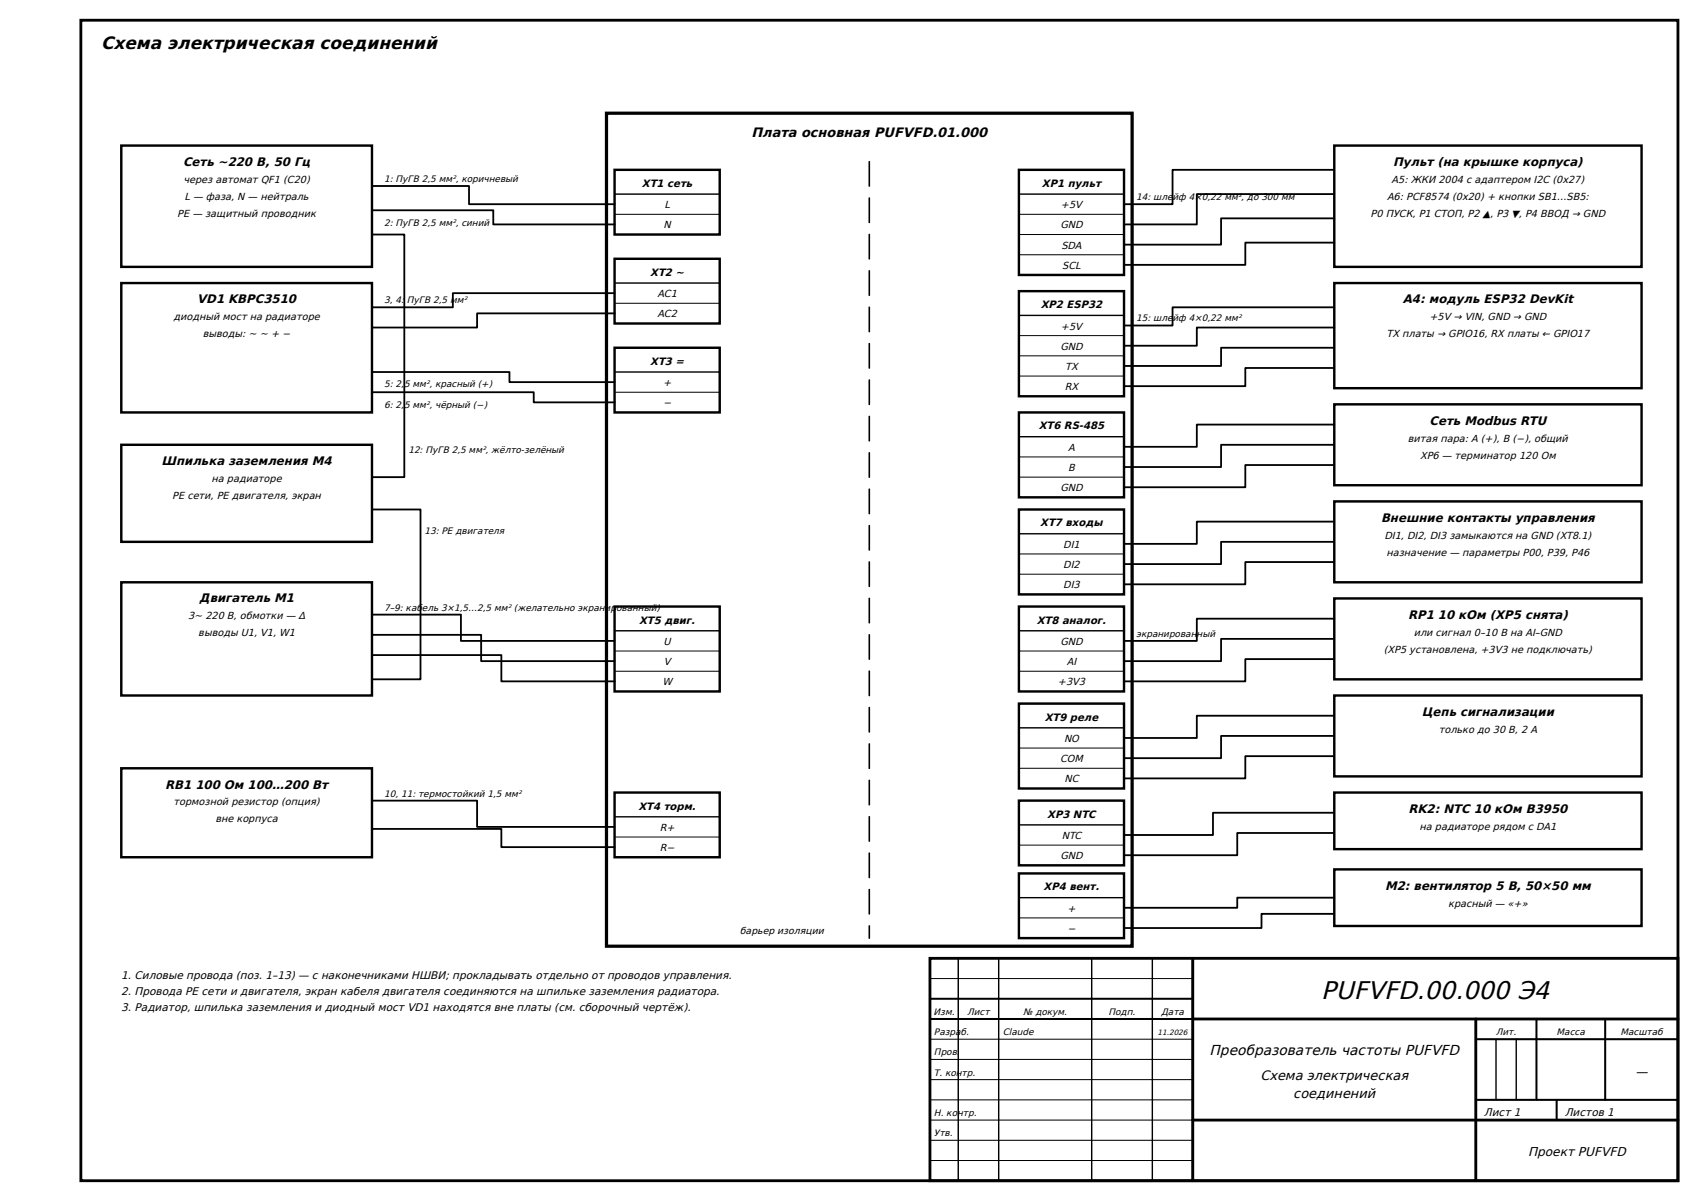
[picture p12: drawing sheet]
<svg xmlns="http://www.w3.org/2000/svg" width="420mm" height="297mm" viewBox="0 0 420 297" stroke-linecap="round" stroke-linejoin="round" font-family="sans-serif">
<defs><g id="words">
<text font-size="6.2" x="326.8" y="247">PUFVFD.00.000 Э4</text>
<text font-size="4.3" x="25" y="12">Схема электрическая соединений</text>
<text font-size="3.5" x="299.2" y="261">Преобразователь частоты PUFVFD</text>
<g font-size="3.3">
<text x="185.8" y="34">Плата основная PUFVFD.01.000</text>
<text x="311.7" y="267">Схема электрическая</text>
<text x="319.9" y="271.5">соединений</text>
</g>
<g font-size="3.1">
<text x="404.5" y="266">—</text>
<text x="377.9" y="286">Проект PUFVFD</text>
</g>
<g font-size="3">
<text x="45.3" y="41">Сеть ~220 В, 50 Гц</text>
<text x="344.6" y="41">Пульт (на крышке корпуса)</text>
<text x="48.8" y="75">VD1 KBPC3510</text>
<text x="346.9" y="75">A4: модуль ESP32 DevKit</text>
<text x="353.6" y="105">Сеть Modbus RTU</text>
<text x="40" y="115">Шпилька заземления М4</text>
<text x="341.6" y="129">Внешние контакты управления</text>
<text x="49.3" y="149">Двигатель M1</text>
<text x="348.3" y="153">RP1</text>
<text x="355.6" y="153">10 кОм (XP5 снята)</text>
<text x="351.6" y="177">Цепь сигнализации</text>
<text x="40.9" y="195">RB1</text>
<text x="48.3" y="195">100 Ом 100…200 Вт</text>
<text x="348.3" y="201">RK2: NTC 10 кОм B3950</text>
<text x="342.5" y="220">M2: вентилятор 5 В, 50×50 мм</text>
</g>
<g font-size="2.7">
<text x="30" y="242">1. Силовые провода (поз. 1–13) — с наконечниками НШВИ; прокладывать отдельно от проводов управления.</text>
<text x="30" y="246">2. Провода PE сети и двигателя, экран кабеля двигателя соединяются на шпильке заземления радиатора.</text>
<text x="30" y="250">3. Радиатор, шпилька заземления и диодный мост VD1 находятся вне платы (см. сборочный чертёж).</text>
<text x="367" y="276">Лист 1</text>
<text x="387" y="276">Листов 1</text>
</g>
<g font-size="2.6">
<text x="158.8" y="46.2">XT1 сеть</text>
<text x="257.7" y="46.2">XP1 пульт</text>
<text x="160.8" y="68.2">XT2 ~</text>
<text x="257.4" y="76.2">XP2 ESP32</text>
<text x="160.8" y="90.2">XT3 =</text>
<text x="256.9" y="106.2">XT6 RS-485</text>
<text x="257.3" y="130.2">XT7 входы</text>
<text x="158.1" y="154.2">XT5 двиг.</text>
<text x="256.4" y="154.2">XT8 аналог.</text>
<text x="258.4" y="178.2">XT9 реле</text>
<text x="157.9" y="200.2">XT4 торм.</text>
<text x="259" y="202.2">XP3 NTC</text>
<text x="258.1" y="220.2">XP4 вент.</text>
</g>
<g font-size="2.5">
<text x="45.4" y="45.2">через автомат QF1 (C20)</text>
<text x="344.2" y="45.2">A5: ЖКИ 2004 с адаптером I2C (0x27)</text>
<text x="43.9" y="53.6">PE — защитный проводник</text>
<text x="45.6" y="49.4">L — фаза, N — нейтраль</text>
<text x="164.3" y="51.5">L</text>
<text x="262.4" y="51.5">+5V</text>
<text x="339" y="53.6">P0 ПУСК, P1 СТОП, P2 ▲, P3 ▼, P4 ВВОД → GND</text>
<text x="343" y="49.4">A6: PCF8574 (0x20) + кнопки SB1…SB5:</text>
<text x="164.1" y="56.5">N</text>
<text x="262.2" y="56.5">GND</text>
<text x="262.5" y="61.5">SDA</text>
<text x="262.7" y="66.5">SCL</text>
<text x="162.6" y="73.5">AC1</text>
<text x="42.9" y="79.2">диодный мост на радиаторе</text>
<text x="50.2" y="83.4">выводы: ~ ~ + −</text>
<text x="162.6" y="78.5">AC2</text>
<text x="262.4" y="81.5">+5V</text>
<text x="342.9" y="83.4">TX платы → GPIO16, RX платы ← GPIO17</text>
<text x="353.5" y="79.2">+5V → VIN, GND → GND</text>
<text x="262.2" y="86.5">GND</text>
<text x="164" y="95.5">+</text>
<text x="263.4" y="91.5">TX</text>
<text x="164" y="100.5">−</text>
<text x="263.3" y="96.5">RX</text>
<text x="264.2" y="111.5">A</text>
<text x="348.2" y="109.2">витая пара: A (+), B (−), общий</text>
<text x="351.2" y="113.4">XP6 — терминатор 120 Ом</text>
<text x="52.3" y="119.2">на радиаторе</text>
<text x="264.2" y="116.5">B</text>
<text x="42.6" y="123.4">PE сети, PE двигателя, экран</text>
<text x="262.2" y="121.5">GND</text>
<text x="263" y="135.5">DI1</text>
<text x="342.4" y="133.2">DI1, DI2, DI3 замыкаются на GND (XT8.1)</text>
<text x="342.9" y="137.4">назначение — параметры P00, P39, P46</text>
<text x="263" y="140.5">DI2</text>
<text x="263" y="145.5">DI3</text>
<text x="46.5" y="153.2">3~ 220 В, обмотки — Δ</text>
<text x="49.1" y="157.4">выводы U1, V1, W1</text>
<text x="164.1" y="159.5">U</text>
<text x="262.2" y="159.5">GND</text>
<text x="342.2" y="161.4">(XP5 установлена, +3V3 не подключать)</text>
<text x="349.7" y="157.2">или сигнал 0–10 В на AI–GND</text>
<text x="164.2" y="164.5">V</text>
<text x="263.8" y="164.5">AI</text>
<text x="163.8" y="169.5">W</text>
<text x="261.6" y="169.5">+3V3</text>
<text x="263.2" y="183.5">NO</text>
<text x="355.9" y="181.2">только до 30 В, 2 А</text>
<text x="262.2" y="188.5">COM</text>
<text x="263.3" y="193.5">NC</text>
<text x="42.9" y="199.2">тормозной резистор (опция)</text>
<text x="53.3" y="203.4">вне корпуса</text>
<text x="163.2" y="205.5">R+</text>
<text x="262.6" y="207.5">NTC</text>
<text x="351.1" y="205.2">на радиаторе рядом с DA1</text>
<text x="163.2" y="210.5">R−</text>
<text x="262.2" y="212.5">GND</text>
<text x="264" y="225.5">+</text>
<text x="358.2" y="224.2">красный — «+»</text>
<text x="264" y="230.5">−</text>
</g>
<text font-size="2.4" x="183" y="231">барьер изоляции</text>
<g font-size="2.3">
<text x="95" y="45">1: ПуГВ 2,5 мм², коричневый</text>
<text x="281" y="49.5">14: шлейф 4×0,22 мм², до 300 мм</text>
<text x="95" y="56">2: ПуГВ 2,5 мм², синий</text>
<text x="95" y="75">3, 4:</text>
<text x="100.6" y="75">ПуГВ 2,5 мм²</text>
<text x="281" y="79.5">15: шлейф 4×0,22 мм²</text>
<text x="95" y="95.8">5: 2,5 мм², красный (+)</text>
<text x="95" y="100.8">6: 2,5 мм², чёрный (−)</text>
<text x="101" y="112">12: ПуГВ 2,5 мм², жёлто-зелёный</text>
<text x="105" y="132">13: PE двигателя</text>
<text x="95" y="151">7–9: каб</text>
<text x="104.4" y="151">ель 3×1,5…2,5 мм² (желательно экранир</text>
<text x="152.4" y="151">ованный)</text>
<text x="281" y="157.5">экранированный</text>
<text x="95" y="197">10, 11: термостойкий 1,5 мм²</text>
<text x="230.9" y="251">Изм.</text>
<text x="239.2" y="251">Лист</text>
<text x="253.1" y="251">№ докум.</text>
<text x="274.2" y="251">Подп.</text>
<text x="287.2" y="251">Дата</text>
<text x="231" y="256">Разра</text>
<text x="237.6" y="256">б.</text>
<text x="248" y="256">Claude</text>
<text x="370" y="256">Лит.</text>
<text x="385" y="256">Масса</text>
<text x="400.8" y="256">Масштаб</text>
<text x="231" y="261">Пров.</text>
<text x="231" y="266">Т. контр.</text>
<text x="231" y="276">Н. контр.</text>
<text x="231" y="281">Утв.</text>
</g>
<text font-size="1.9" x="286.3" y="256">11.2026</text>
</g></defs>
<path d="M20 5h395v287h-395zM230 237h185v55h-185z" fill="none" stroke="#000" stroke-width=".7" stroke-linecap="butt"/>
<g fill="none" stroke="#000" stroke-width=".35">
<path d="M152 48h26M252 48h26M152 70h26M252 78h26M152 92h26M252 108h26M252 132h26M152 156h26M252 156h26M252 180h26M152 202h26M252 204h26"/>
<path d="M237 237v55M247 237v55M252 222h26M270 237v55M285 237v55M370 257v15M375 257v15"/>
</g>
<path d="M295 237v55M230 247h65M230 252h65M365 257h50M380 252v20M397 252v20M365 272h50M385 272v5" fill="none" stroke="#000" stroke-width=".5"/>
<path d="M295 237v55M295 252h120M365 252v40M295 277h120" fill="none" stroke="#000" stroke-width=".7"/>
<g fill="none" stroke="#000" stroke-width=".25">
<path d="M152 53h26M252 53h26M252 58h26M152 75h26M252 63h26M152 97h26M252 83h26M252 88h26M252 93h26M252 113h26M252 118h26M252 137h26"/>
<path d="M252 142h26M152 161h26M152 166h26M252 161h26M252 166h26M252 185h26M252 190h26M152 207h26M252 209h26M252 227h26M230 242h65M230 257h65"/>
<path d="M230 262h65M230 267h65M230 272h65M230 277h65M230 282h65M230 287h65"/>
</g>
<path d="M150 28h130v206h-130z" fill="none" stroke="#000" stroke-width=".8" stroke-linecap="butt"/>
<path d="M214.9 39.9l.2-.1 .1 .2v6a.2 .2 0 0 1-.2 .2 .2 .2 0 0 1-.2-.2zM214.9 48.9l.2-.1 .1 .2v6a.2 .2 0 0 1-.2 .2 .2 .2 0 0 1-.2-.2zM214.9 57.9l.2-.1 .1 .2v6a.2 .2 0 0 1-.2 .2 .2 .2 0 0 1-.2-.2zM214.9 66.9l.2-.1 .1 .2v6a.2 .2 0 0 1-.2 .2 .2 .2 0 0 1-.2-.2zM214.9 75.9l.2-.1 .1 .2v6a.2 .2 0 0 1-.2 .2 .2 .2 0 0 1-.2-.2zM214.9 84.9l.2-.1 .1 .2v6a.2 .2 0 0 1-.2 .2 .2 .2 0 0 1-.2-.2zM214.9 93.9l.2-.1 .1 .2v6a.2 .2 0 0 1-.2 .2 .2 .2 0 0 1-.2-.2zM214.9 102.9l.2-.1 .1 .2v6a.2 .2 0 0 1-.2 .2 .2 .2 0 0 1-.2-.2zM214.9 111.9l.2-.1 .1 .2v6a.2 .2 0 0 1-.2 .2 .2 .2 0 0 1-.2-.2zM214.9 120.9l.2-.1 .1 .2v6a.2 .2 0 0 1-.2 .2 .2 .2 0 0 1-.2-.2zM214.9 129.9l.2-.1 .1 .2v6a.2 .2 0 0 1-.2 .2 .2 .2 0 0 1-.2-.2zM214.9 138.9l.2-.1 .1 .2v6a.2 .2 0 0 1-.2 .2 .2 .2 0 0 1-.2-.2zM214.9 147.9l.2-.1 .1 .2v6a.2 .2 0 0 1-.2 .2 .2 .2 0 0 1-.2-.2zM214.9 156.9l.2-.1 .1 .2v6a.2 .2 0 0 1-.2 .2 .2 .2 0 0 1-.2-.2zM214.9 165.9l.2-.1 .1 .2v6a.2 .2 0 0 1-.2 .2 .2 .2 0 0 1-.2-.2zM214.9 174.9l.2-.1 .1 .2v6a.2 .2 0 0 1-.2 .2 .2 .2 0 0 1-.2-.2zM214.9 183.9l.2-.1 .1 .2v6a.2 .2 0 0 1-.2 .2 .2 .2 0 0 1-.2-.2zM214.9 192.9l.2-.1 .1 .2v6a.2 .2 0 0 1-.2 .2 .2 .2 0 0 1-.2-.2zM214.9 201.9l.2-.1 .1 .2v6a.2 .2 0 0 1-.2 .2 .2 .2 0 0 1-.2-.2zM214.9 210.9l.2-.1 .1 .2v6a.2 .2 0 0 1-.2 .2 .2 .2 0 0 1-.2-.2zM214.9 219.9l.2-.1 .1 .2v6a.2 .2 0 0 1-.2 .2 .2 .2 0 0 1-.2-.2zM214.9 228.9l.2-.1 .1 .2v3a.2 .2 0 0 1-.2 .2 .2 .2 0 0 1-.2-.2z" fill="#000"/>
<g fill="none" stroke="#000" stroke-width=".6">
<path d="M30 36h62v30h-62zM330 36h76v30h-76zM152 42h26v16h-26zM252 42h26v26h-26zM30 70h62v32h-62zM152 64h26v16h-26zM252 72h26v26h-26zM330 70h76v26h-76zM152 86h26v16h-26zM330 100h76v20h-76zM30 110h62v24h-62zM252 102h26v21h-26z"/>
<path d="M252 126h26v21h-26zM330 124h76v20h-76zM30 144h62v28h-62zM152 150h26v21h-26zM252 150h26v21h-26zM330 148h76v20h-76zM252 174h26v21h-26zM330 172h76v20h-76zM30 190h62v22h-62zM152 196h26v16h-26zM252 198h26v16h-26zM330 196h76v14h-76z"/>
<path d="M252 216h26v16h-26zM330 215h76v14h-76z"/>
</g>
<g fill="none" stroke="#000" stroke-width=".45">
<path d="M92 46h24v4.5h36M92 52h30v3.5h30M92 58h8v60h-8M330 42h-40v8.5h-12M330 48h-34v7.5h-18M330 54h-28v6.5h-24M152 72.5h-40v3.5h-20M152 77.5h-34v3.5h-26M330 60h-22v5.5h-30M330 76h-40v4.5h-12M92 92h34v2.5h26M92 97h40v2.5h20"/>
<path d="M330 81h-34v4.5h-18M330 86h-28v4.5h-24M330 91h-22v4.5h-30M330 105h-34v5.5h-18M330 110h-28v5.5h-24M330 115h-22v5.5h-30M92 126h12v42h-12M330 129h-34v5.5h-18M330 134h-28v5.5h-24M330 139h-22v5.5h-30M92 152h22v6.5h38M92 157h27v6.5h33"/>
<path d="M330 153h-34v5.5h-18M330 158h-28v5.5h-24M92 162h32v6.5h28M330 163h-22v5.5h-30M330 177h-34v5.5h-18M92 198h26v6.5h34M330 182h-28v5.5h-24M330 187h-22v5.5h-30M92 205h32v4.5h28M330 201h-30v5.5h-22M330 206h-24v5.5h-28M330 222h-24v2.5h-28"/>
<path d="M330 226h-18v3.5h-34"/>
</g>
<use href="#words"/>
</svg>
